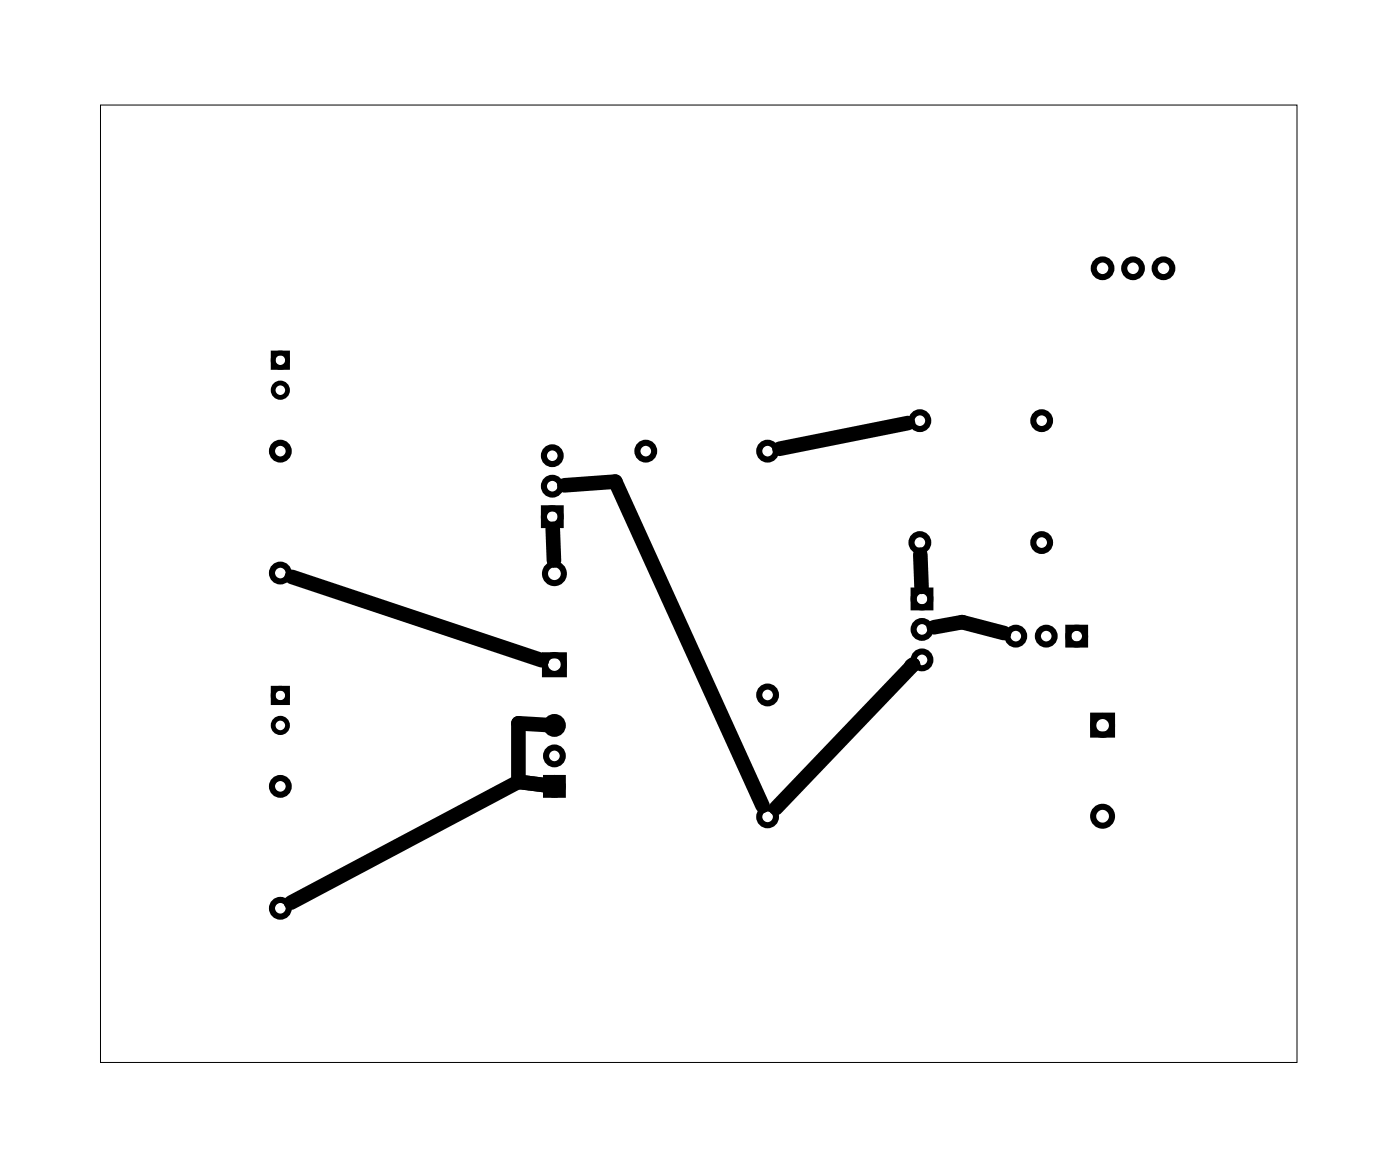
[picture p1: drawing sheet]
<svg xmlns="http://www.w3.org/2000/svg" width="117mm" height="97mm" viewBox="0 0 117 97" stroke-linecap="round" stroke-linejoin="round" font-family="sans-serif">
<path d="M8.4 8.8h99.8v79.8h-99.8z" fill="none" stroke="#000" stroke-width=".08"/>
<g fill="none" stroke="#000" stroke-width=".51">
<path d="M45.4 42.4h1.4v1.4h-1.4zM45.5 54.6h1.5v1.6h-1.5zM76.2 49.2h1.4v1.4h-1.4zM89.1 52.3h1.4v1.4h-1.4zM91.2 59.6h1.6v1.6h-1.6zM45.5 64.8h1.4v1.4h-1.4z"/>
<circle cx="23.4" cy="37.6" r=".7"/>
<circle cx="46.1" cy="38" r=".7"/>
<circle cx="53.9" cy="37.6" r=".7"/>
<circle cx="64" cy="37.6" r=".7"/>
<circle cx="76.7" cy="35.1" r=".7"/>
<circle cx="86.9" cy="35.1" r=".7"/>
<circle cx="92" cy="22.4" r=".74"/>
<circle cx="94.5" cy="22.4" r=".74"/>
<circle cx="97" cy="22.4" r=".74"/>
<circle cx="23.4" cy="47.8" r=".7"/>
<circle cx="46.1" cy="43.1" r=".7"/>
<circle cx="46.1" cy="40.5" r=".7"/>
<circle cx="46.2" cy="55.4" r=".79"/>
<circle cx="46.2" cy="47.8" r=".79"/>
<circle cx="64" cy="57.9" r=".7"/>
<circle cx="76.7" cy="45.2" r=".7"/>
<circle cx="76.9" cy="55" r=".7"/>
<circle cx="76.9" cy="52.5" r=".7"/>
<circle cx="76.9" cy="49.9" r=".7"/>
<circle cx="84.7" cy="53" r=".7"/>
<circle cx="86.9" cy="45.2" r=".7"/>
<circle cx="87.3" cy="53" r=".7"/>
<circle cx="89.8" cy="53" r=".7"/>
<circle cx="23.4" cy="75.7" r=".7"/>
<circle cx="23.4" cy="65.5" r=".7"/>
<circle cx="46.2" cy="63" r=".7"/>
<circle cx="46.2" cy="65.5" r=".7"/>
<circle cx="46.2" cy="60.5" r=".7"/>
<circle cx="64" cy="68.1" r=".7"/>
<circle cx="92" cy="68" r=".79"/>
<circle cx="92" cy="60.5" r=".79"/>
</g>
<g fill="none" stroke="#000" stroke-width=".4">
<path d="M22.8 29.4h1.2v1.2h-1.2zM22.8 57.4h1.2v1.2h-1.2z"/>
<circle cx="23.4" cy="30" r=".6"/>
<circle cx="23.4" cy="32.5" r=".6"/>
<circle cx="23.4" cy="58" r=".6"/>
<circle cx="23.4" cy="60.5" r=".6"/>
</g>
<path d="M75.7 35.3l-10.7 2.1M24.3 48.1l20.9 6.9M46.1 44.1l.1 2.6M47.1 40.4l4.2-.3 12.3 27.1M76 55.5l.2-.1-11.5 12M76.8 46.2l.1 2.7M77.9 52.3l2.4-.4 3.4 .9M43.2 65.2l3 .3M43.2 65.2l-18.9 10M46.2 60.5l-3-.2v4.9" fill="none" stroke="#000" stroke-width="1.2"/>
</svg>
